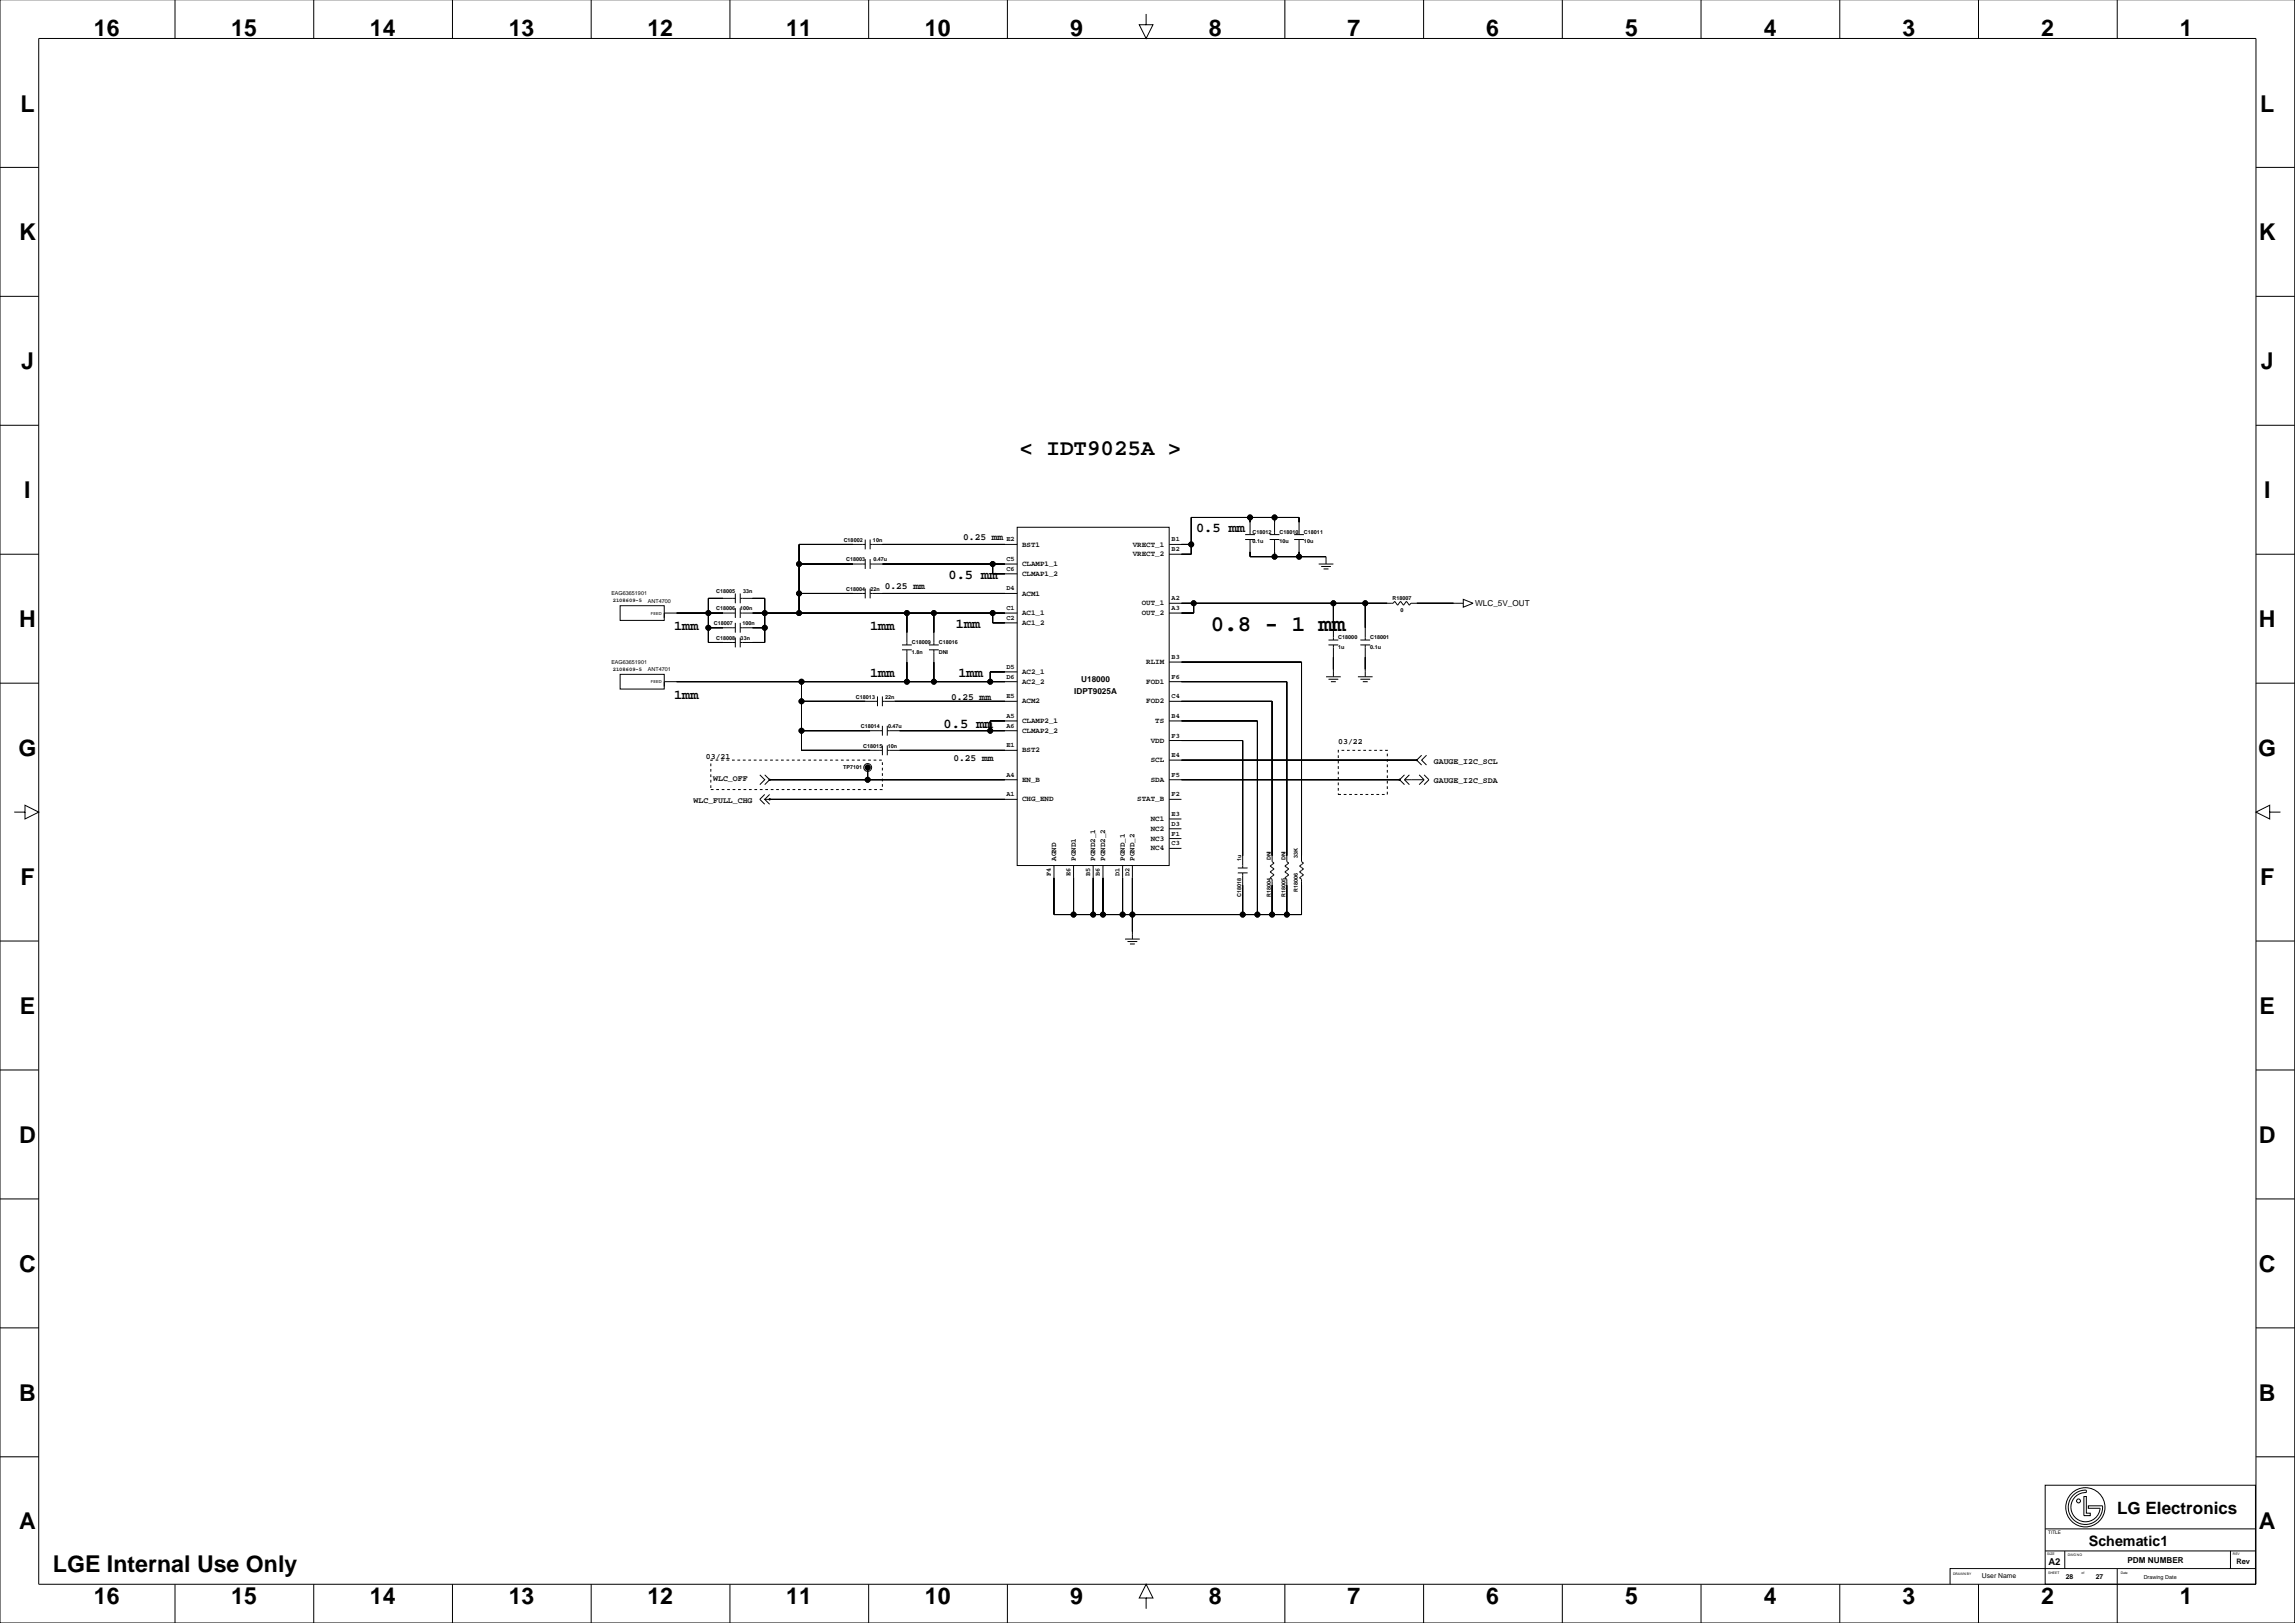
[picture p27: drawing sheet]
<svg xmlns="http://www.w3.org/2000/svg" width="1189mm" height="841mm" viewBox="0 0 1189 841" stroke-linecap="round" stroke-linejoin="round" font-family="sans-serif">
<defs><g id="words">
<g font-size="12">
<text x="49" y="18">16</text>
<text x="120" y="18">15</text>
<text x="192" y="18">14</text>
<text x="264" y="18">13</text>
<text x="335" y="18">12</text>
<text x="407" y="18">11</text>
<text x="479" y="18">10</text>
<text x="554" y="18">9</text>
<text x="626" y="19">8</text>
<text x="698" y="18">7</text>
<text x="770" y="18">6</text>
<text x="842" y="18">5</text>
<text x="914" y="18">4</text>
<text x="986" y="18">3</text>
<text x="1057" y="18">2</text>
<text x="1129" y="18">1</text>
<text x="11" y="58">L</text>
<text x="1171" y="58">L</text>
<text x="10" y="125">K</text>
<text x="1170" y="125">K</text>
<text x="11" y="191">J</text>
<text x="1171" y="191">J</text>
<text x="13" y="258">I</text>
<text x="1173" y="258">I</text>
<text x="10" y="325">H</text>
<text x="1170" y="325">H</text>
<text x="10" y="392">G</text>
<text x="1170" y="392">G</text>
<text x="11" y="458">F</text>
<text x="1171" y="458">F</text>
<text x="10" y="525">E</text>
<text x="1170" y="525">E</text>
<text x="10" y="592">D</text>
<text x="1170" y="592">D</text>
<text x="10" y="659">C</text>
<text x="1170" y="659">C</text>
<text x="10" y="726">B</text>
<text x="1170" y="726">B</text>
<text x="10" y="792">A</text>
<text x="1170" y="792">A</text>
<text x="27" y="814">LGE Internal Use Only</text>
<text x="49" y="831">16</text>
<text x="120" y="831">15</text>
<text x="192" y="831">14</text>
<text x="264" y="831">13</text>
<text x="335" y="831">12</text>
<text x="407" y="831">11</text>
<text x="479" y="831">10</text>
<text x="554" y="831">9</text>
<text x="626" y="831">8</text>
<text x="698" y="831">7</text>
<text x="770" y="831">6</text>
<text x="842" y="831">5</text>
<text x="914" y="831">4</text>
<text x="986" y="831">3</text>
<text x="1057" y="831">2</text>
<text x="1129" y="831">1</text>
</g>
<g font-size="11.6">
<text x="528" y="235">&lt; IDT9025A &gt;</text>
<text x="627" y="327">0.8 - 1 mm</text>
</g>
<text font-size="8.8" x="1097" y="784">LG Electronics</text>
<text font-size="7.4" x="1082" y="801">Schematic1</text>
<g font-size="7.1">
<text x="620" y="276">0.5 mm</text>
<text x="491" y="300">0.5 mm</text>
<text x="349" y="326">1mm</text>
<text x="451" y="326">1mm</text>
<text x="495" y="325">1mm</text>
<text x="451" y="351">1mm</text>
<text x="496" y="351">1mm</text>
<text x="349" y="362">1mm</text>
<text x="489" y="377">0.5 mm</text>
</g>
<g font-size="4.9">
<text x="499" y="280">0.25 mm</text>
<text x="458" y="305">0.25 mm</text>
<text x="493" y="362">0.25 mm</text>
<text x="494" y="394">0.25 mm</text>
<text x="1061" y="811">A2</text>
</g>
<g font-size="4.2">
<text x="764" y="314">WLC_5V_OUT</text>
<text x="560" y="353">U18000</text>
<text x="557" y="360">IDPT9025A</text>
<text x="693" y="385">03/22</text>
<text x="366" y="393">03/21</text>
<text x="743" y="396">GAUGE_I2C_SCL</text>
<text x="369" y="404">WLC_OFF</text>
<text x="743" y="406">GAUGE_I2C_SDA</text>
<text x="359" y="416">WLC_FULL_CHG</text>
<text x="1102" y="810">PDM NUMBER</text>
</g>
<g font-size="3.9">
<text x="529" y="283">BST1</text>
<text x="587" y="283">VRECT_1</text>
<text x="529" y="293">CLAMP1_1</text>
<text x="587" y="288">VRECT_2</text>
<text x="529" y="298">CLMAP1_2</text>
<text x="529" y="308">ACM1</text>
<text x="591" y="314">OUT_1</text>
<text x="529" y="319">AC1_1</text>
<text x="529" y="324">AC1_2</text>
<text x="591" y="319">OUT_2</text>
<text x="594" y="344">RLIM</text>
<text x="529" y="349">AC2_1</text>
<text x="529" y="354">AC2_2</text>
<text x="594" y="354">FOD1</text>
<text x="529" y="364">ACM2</text>
<text x="594" y="364">FOD2</text>
<text x="529" y="375">CLAMP2_1</text>
<text x="598" y="375">TS</text>
<text x="529" y="380">CLMAP2_2</text>
<text x="529" y="390">BST2</text>
<text x="596" y="385">VDD</text>
<text x="596" y="395">SCL</text>
<text x="529" y="405">EN_B</text>
<text x="596" y="405">SDA</text>
<text x="529" y="415">CHG_END</text>
<text x="589" y="415">STAT_B</text>
<text x="596" y="425">NC1</text>
<text x="596" y="430">NC2</text>
<text x="596" y="435">NC3</text>
<text x="596" y="441">NC4</text>
<text x="547" y="446" transform="rotate(-90 547 446)">AGND</text>
<text x="557" y="446" transform="rotate(-90 557 446)">PGND1</text>
<text x="567" y="446" transform="rotate(-90 567 446)">PGND2_1</text>
<text x="572" y="446" transform="rotate(-90 572 446)">PGND2_2</text>
<text x="583" y="446" transform="rotate(-90 583 446)">PGND_1</text>
<text x="588" y="446" transform="rotate(-90 588 446)">PGND_2</text>
<text x="1158" y="810">Rev</text>
</g>
<g font-size="3.5">
<text x="521" y="280">E2</text>
<text x="607" y="280">B1</text>
<text x="607" y="286">B2</text>
<text x="521" y="291">C5</text>
<text x="521" y="296">C6</text>
<text x="521" y="306">D4</text>
<text x="607" y="311">A2</text>
<text x="521" y="316">C1</text>
<text x="607" y="316">A3</text>
<text x="521" y="321">C2</text>
<text x="607" y="341">B3</text>
<text x="521" y="346">D5</text>
<text x="521" y="352">D6</text>
<text x="607" y="352">F6</text>
<text x="521" y="362">E5</text>
<text x="607" y="362">C4</text>
<text x="521" y="372">A5</text>
<text x="607" y="372">B4</text>
<text x="521" y="377">A6</text>
<text x="607" y="382">F3</text>
<text x="521" y="387">E1</text>
<text x="607" y="392">E4</text>
<text x="521" y="402">A4</text>
<text x="607" y="402">F5</text>
<text x="521" y="412">A1</text>
<text x="607" y="412">F2</text>
<text x="607" y="423">E3</text>
<text x="607" y="428">D3</text>
<text x="607" y="438">C3</text>
<text x="607" y="433">F1</text>
<text x="544" y="454" transform="rotate(-90 544 454)">F4</text>
<text x="555" y="454" transform="rotate(-90 555 454)">E6</text>
<text x="565" y="454" transform="rotate(-90 565 454)">B5</text>
<text x="570" y="454" transform="rotate(-90 570 454)">B6</text>
<text x="580" y="454" transform="rotate(-90 580 454)">D1</text>
<text x="585" y="454" transform="rotate(-90 585 454)">D2</text>
<text x="1027" y="818">User Name</text>
<text x="1070" y="818">28</text>
<text x="1086" y="818">27</text>
</g>
<g font-size="2.8">
<text x="437" y="281">C18002</text>
<text x="452" y="281">10n</text>
<text x="649" y="276">C18012</text>
<text x="649" y="281">0.1u</text>
<text x="663" y="281">10u</text>
<text x="663" y="276">C18010</text>
<text x="675" y="281">10u</text>
<text x="675" y="276">C18011</text>
<text x="438" y="291">C18003</text>
<text x="452" y="291">0.47u</text>
<text x="317" y="308">EAG63651901</text>
<text x="317" y="312">2108609-5</text>
<text x="371" y="307">C18005</text>
<text x="385" y="307">33n</text>
<text x="438" y="306">C18004</text>
<text x="451" y="306">22n</text>
<text x="721" y="311">R18007</text>
<text x="336" y="312">ANT4700</text>
<text x="371" y="316">C18006</text>
<text x="383" y="316">100n</text>
<text x="725" y="317">0</text>
<text x="370" y="324">C18007</text>
<text x="385" y="324">100n</text>
<text x="371" y="331">C18008</text>
<text x="384" y="331">33n</text>
<text x="472" y="334">C18009</text>
<text x="486" y="334">C18016</text>
<text x="693" y="331">C18000</text>
<text x="710" y="331">C18001</text>
<text x="472" y="339">1.8n</text>
<text x="486" y="339">DNI</text>
<text x="693" y="336">1u</text>
<text x="710" y="336">0.1u</text>
<text x="317" y="344">EAG63651901</text>
<text x="317" y="348">2108609-5</text>
<text x="336" y="348">ANT4701</text>
<text x="443" y="362">C18013</text>
<text x="459" y="362">22n</text>
<text x="446" y="377">C18014</text>
<text x="460" y="377">0.47u</text>
<text x="447" y="387">C18015</text>
<text x="460" y="387">10n</text>
<text x="437" y="398">TP7101</text>
<text x="643" y="446" transform="rotate(-90 643 446)">1u</text>
<text x="658" y="446" transform="rotate(-90 658 446)">DNI</text>
<text x="666" y="446" transform="rotate(-90 666 446)">DNI</text>
<text x="672" y="445" transform="rotate(-90 672 445)">33K</text>
<text x="643" y="465" transform="rotate(-90 643 465)">C18018</text>
<text x="658" y="465" transform="rotate(-90 658 465)">R18004</text>
<text x="666" y="465" transform="rotate(-90 666 465)">R18005</text>
<text x="672" y="462" transform="rotate(-90 672 462)">R18006</text>
<text x="1110" y="818">Drawing Date</text>
</g>
<text font-size="2.5" x="1061" y="795">TITLE</text>
<g font-size="2.1">
<text x="337" y="318">FEED</text>
<text x="337" y="354">FEED</text>
</g>
<g font-size="1.8">
<text x="1060" y="806">SIZE</text>
<text x="1071" y="806">DWG NO</text>
<text x="1157" y="806">REV</text>
<text x="1012" y="816">DRAWN BY</text>
<text x="1061" y="815">SHEET</text>
<text x="1078" y="815">of</text>
<text x="1099" y="815">Date</text>
</g>
</g></defs>
<g fill="none" stroke="#000" stroke-width=".52">
<path d="M0 0v841h1189v-841M91 0v20M163 0v20M234 0v20M306 0v20M378 0v20M450 0v20M522 0v20M666 0v20M737 0v20M809 0v20M881 0v20"/>
<path d="M953 0v20M1025 0v20M1097 0v20M20 20h1149v801h-1149zM594 7v6h3l-3 7-4-7h4M0 87h20M1169 87h20M0 154h20M1169 154h20M0 220h20M1169 220h20M448 279v6"/>
<path d="M451 279v6M527 273h79v175h-79zM645 277h5M645 279h5M648 279v9h39v4M648 268v9M658 277h5M658 279h5M660 268v9M660 279v9M670 277h5M670 279h5"/>
<path d="M673 277v-9h-56v19h-11M673 279v9M0 287h20M414 292h34M448 290v5M448 282h-34v36M451 292h76M451 290v5M451 282h76M514 292v5h13M606 282h11M683 292h8"/>
<path d="M684 293h5M686 295h2M1169 287h20M321 314h23v7h-23zM381 310h-14v23h14M381 307v5M381 315v5M381 318h-37v2M383 310h13v23h-13M383 307v5M383 315v5M383 318h144"/>
<path d="M414 307h34M448 305v5M451 305v5M451 307h76M470 318v16M484 318v16M514 318v5h13M606 312h116v-1l2 2 2-2 1 2 2-2 1 2 1-1h27M618 312v6h-12M691 312v20M707 312v20M758 310l5 2-5 3z"/>
<path d="M367 325h14M381 323v5M381 330v5M383 323v5M383 330v5M383 325h13M467 334h5M467 337h5M470 337v16M481 334h5M481 337h5M484 337v16"/>
<path d="M688 334h5M688 332h5M691 334v17M705 334h5M705 332h5M707 334v17M0 354h20M321 349h23v8h-23zM415 353v36h42M527 348h-14v5M527 353h-183v3M606 343h68v103l1 1-2 2 2 1-2 2 2 1-2 2h1v19h-128v-26"/>
<path d="M606 353h61v93l1 1-2 2 2 1-2 2 2 1-2 2h1v19M687 351h8M688 352h5M689 353h3M703 351h8M705 352h5M706 353h2M1169 354h20M415 378h42M415 363h40M455 361v5M457 361v5"/>
<path d="M457 376v5M457 363h70M460 378h67M460 376v5M527 373h-14v5M606 363h53v83l1 1-2 2 2 1-2 2 2 1-2 2h1v19M606 373h45v101M449 398h.1M449 397v7M457 386v5M460 386v5M460 389h67"/>
<path d="M606 384h38v66M606 394h128M734 394h.1M736 391l-2 3 2 2M739 391l-3 3 3 2M394 401l2 3-2 2M396 401l3 3-3 2M396 412l-2 2 2 3M399 404h.1M399 414h.1M399 414h-3l3 3M399 404h128"/>
<path d="M399 414h128M399 412l-3 2M606 404h119M606 414h6M725 404h.1M728 401l-3 3 3 2M728 404h10M728 404l2 2M730 401l-2 3M735 401l3 3M738 401l2 3-2 2M738 404l-3 2"/>
<path d="M7 421h6v-4l7 4-7 3v-3M606 424h6M606 429h6M606 434h6M606 439h6M1176 421v-4l-7 4 7 3v-3h5M556 448v26M566 448v26M571 448v26M582 448v26M587 448v38M641 450h5"/>
<path d="M641 452h5M644 452v22M0 487h20M583 486h7M584 488h5M585 489h3M1169 487h20M0 554h20M1169 554h20M0 621h20M1169 621h20M0 688h20"/>
<path d="M1169 688h20M0 755h20M1169 755h20M1059 769h109v52h-109zM1074 775a9 9 0 0 1 7-3v1a8 8 0 0 0-8 7 8 8 0 0 0 7 8 8 8 0 0 0 8-7h-6v-1h7a9 9 0 0 1-12 9 9 9 0 0 1-3-14zM1080 775h1v9h2v1h-3zM1059 792h109M1059 812h109M1059 803h109M1060 812h-50v9M1070 803v9M1097 813v28"/>
<path d="M1155 803v9M91 821v20M163 821v20M234 821v20M306 821v20M378 821v20M450 821v20M522 821v20M594 828h3l-3-7-4 7h4v5M666 821v20M737 821v20M809 821v20"/>
<path d="M881 821v20M953 821v20M1025 821v20"/>
<circle cx="648" cy="268" r="1.3"/>
<circle cx="660" cy="268" r="1.3"/>
<circle cx="414" cy="292" r="1.3"/>
<circle cx="514" cy="292" r="1.3"/>
<circle cx="617" cy="282" r="1.3"/>
<circle cx="660" cy="288" r="1.3"/>
<circle cx="673" cy="288" r="1.3"/>
<circle cx="367" cy="318" r="1.3"/>
<circle cx="396" cy="318" r="1.3"/>
<circle cx="414" cy="307" r="1.3"/>
<circle cx="414" cy="318" r="1.3"/>
<circle cx="470" cy="318" r="1.3"/>
<circle cx="484" cy="318" r="1.3"/>
<circle cx="514" cy="318" r="1.3"/>
<circle cx="618" cy="312" r="1.3"/>
<circle cx="691" cy="312" r="1.3"/>
<circle cx="707" cy="312" r="1.3"/>
<circle cx="367" cy="325" r="1.3"/>
<circle cx="396" cy="325" r="1.3"/>
<circle cx="415" cy="353" r="1.3"/>
<circle cx="470" cy="353" r="1.3"/>
<circle cx="484" cy="353" r="1.3"/>
<circle cx="513" cy="353" r="1.3"/>
<circle cx="415" cy="378" r="1.3"/>
<circle cx="415" cy="363" r="1.3"/>
<circle cx="513" cy="378" r="1.3"/>
<circle cx="449" cy="398" r="2"/>
<circle cx="449" cy="398" r="1.3"/>
<circle cx="734" cy="394" r=".3"/>
<circle cx="399" cy="404" r=".3"/>
<circle cx="399" cy="414" r=".3"/>
<circle cx="449" cy="404" r="1.3"/>
<circle cx="725" cy="404" r=".3"/>
<circle cx="556" cy="474" r="1.3"/>
<circle cx="566" cy="474" r="1.3"/>
<circle cx="571" cy="474" r="1.3"/>
<circle cx="582" cy="474" r="1.3"/>
<circle cx="587" cy="474" r="1.3"/>
<circle cx="644" cy="474" r="1.3"/>
<circle cx="651" cy="474" r="1.3"/>
<circle cx="659" cy="474" r="1.3"/>
<circle cx="667" cy="474" r="1.3"/>
<circle cx="1077" cy="777" r="1"/>
<circle cx="1080" cy="781" r="10"/>
</g>
<g fill="#000" stroke="#000" stroke-width=".52">
<path d="M617 268v14z" fill-rule="evenodd"/>
<path d="M648 268v3z" fill-rule="evenodd"/>
<path d="M617 268h31z" fill-rule="evenodd"/>
<path d="M648 268h12z" fill-rule="evenodd"/>
<path d="M660 268v3z" fill-rule="evenodd"/>
<path d="M660 268h13z" fill-rule="evenodd"/>
<path d="M673 268v3z" fill-rule="evenodd"/>
<path d="M414 282v10z" fill-rule="evenodd"/>
<path d="M414 292v15z" fill-rule="evenodd"/>
<path d="M414 292h28z" fill-rule="evenodd"/>
<path d="M414 282h28z" fill-rule="evenodd"/>
<path d="M514 292v5z" fill-rule="evenodd"/>
<path d="M457 292h57z" fill-rule="evenodd"/>
<path d="M457 282h64z" fill-rule="evenodd"/>
<path d="M514 292h7z" fill-rule="evenodd"/>
<path d="M514 297h7z" fill-rule="evenodd"/>
<path d="M612 282h5z" fill-rule="evenodd"/>
<path d="M612 287h5z" fill-rule="evenodd"/>
<path d="M617 282v5z" fill-rule="evenodd"/>
<path d="M648 286v2z" fill-rule="evenodd"/>
<path d="M648 288h12z" fill-rule="evenodd"/>
<path d="M660 286v2z" fill-rule="evenodd"/>
<path d="M660 288h13z" fill-rule="evenodd"/>
<path d="M673 286v2z" fill-rule="evenodd"/>
<path d="M673 288h14z" fill-rule="evenodd"/>
<path d="M367 310v8z" fill-rule="evenodd"/>
<path d="M367 318v7z" fill-rule="evenodd"/>
<path d="M350 318h17z" fill-rule="evenodd"/>
<path d="M367 310h8z" fill-rule="evenodd"/>
<path d="M367 318h8z" fill-rule="evenodd"/>
<path d="M390 310h6z" fill-rule="evenodd"/>
<path d="M396 310v8z" fill-rule="evenodd"/>
<path d="M396 318v7z" fill-rule="evenodd"/>
<path d="M390 318h6z" fill-rule="evenodd"/>
<path d="M414 307v11z" fill-rule="evenodd"/>
<path d="M396 318h18z" fill-rule="evenodd"/>
<path d="M414 307h28z" fill-rule="evenodd"/>
<path d="M470 318v10z" fill-rule="evenodd"/>
<path d="M414 318h56z" fill-rule="evenodd"/>
<path d="M484 318v10z" fill-rule="evenodd"/>
<path d="M470 318h14z" fill-rule="evenodd"/>
<path d="M514 318v5z" fill-rule="evenodd"/>
<path d="M484 318h30z" fill-rule="evenodd"/>
<path d="M514 318h7z" fill-rule="evenodd"/>
<path d="M457 307h64z" fill-rule="evenodd"/>
<path d="M612 318h6z" fill-rule="evenodd"/>
<path d="M618 312v6z" fill-rule="evenodd"/>
<path d="M612 312h6z" fill-rule="evenodd"/>
<path d="M618 312h73z" fill-rule="evenodd"/>
<path d="M691 312v13z" fill-rule="evenodd"/>
<path d="M707 312v13z" fill-rule="evenodd"/>
<path d="M691 312h16z" fill-rule="evenodd"/>
<path d="M707 312h12z" fill-rule="evenodd"/>
<path d="M734 312h19z" fill-rule="evenodd"/>
<path d="M367 325v8z" fill-rule="evenodd"/>
<path d="M367 333h8z" fill-rule="evenodd"/>
<path d="M367 325h8z" fill-rule="evenodd"/>
<path d="M390 333h6z" fill-rule="evenodd"/>
<path d="M396 325v8z" fill-rule="evenodd"/>
<path d="M390 325h6z" fill-rule="evenodd"/>
<path d="M514 323h7z" fill-rule="evenodd"/>
<path d="M350 353h65z" fill-rule="evenodd"/>
<path d="M415 353v10z" fill-rule="evenodd"/>
<path d="M470 343v10z" fill-rule="evenodd"/>
<path d="M415 353h55z" fill-rule="evenodd"/>
<path d="M484 343v10z" fill-rule="evenodd"/>
<path d="M470 353h14z" fill-rule="evenodd"/>
<path d="M513 348v5z" fill-rule="evenodd"/>
<path d="M484 353h29z" fill-rule="evenodd"/>
<path d="M513 348h8z" fill-rule="evenodd"/>
<path d="M513 353h8z" fill-rule="evenodd"/>
<path d="M667 353v90z" fill-rule="evenodd"/>
<path d="M612 353h55z" fill-rule="evenodd"/>
<path d="M674 343v100z" fill-rule="evenodd"/>
<path d="M612 343h62z" fill-rule="evenodd"/>
<path d="M691 340v7z" fill-rule="evenodd"/>
<path d="M707 340v7z" fill-rule="evenodd"/>
<path d="M415 363v15z" fill-rule="evenodd"/>
<path d="M415 378v11z" fill-rule="evenodd"/>
<path d="M415 363h33z" fill-rule="evenodd"/>
<path d="M415 378h36z" fill-rule="evenodd"/>
<path d="M513 373v5z" fill-rule="evenodd"/>
<path d="M466 378h47z" fill-rule="evenodd"/>
<path d="M463 363h58z" fill-rule="evenodd"/>
<path d="M513 373h8z" fill-rule="evenodd"/>
<path d="M513 378h8z" fill-rule="evenodd"/>
<path d="M612 373h39z" fill-rule="evenodd"/>
<path d="M651 373v101z" fill-rule="evenodd"/>
<path d="M659 363v80z" fill-rule="evenodd"/>
<path d="M612 363h47z" fill-rule="evenodd"/>
<path d="M449 398v6z" fill-rule="evenodd"/>
<path d="M415 389h36z" fill-rule="evenodd"/>
<path d="M466 389h55z" fill-rule="evenodd"/>
<path d="M644 384v59z" fill-rule="evenodd"/>
<path d="M612 384h32z" fill-rule="evenodd"/>
<path d="M612 394h122z" fill-rule="evenodd"/>
<path d="M399 404h50z" fill-rule="evenodd"/>
<path d="M399 414h122z" fill-rule="evenodd"/>
<path d="M449 404h72z" fill-rule="evenodd"/>
<path d="M612 404h113z" fill-rule="evenodd"/>
<path d="M546 455v19z" fill-rule="evenodd"/>
<path d="M556 455v19z" fill-rule="evenodd"/>
<path d="M566 455v19z" fill-rule="evenodd"/>
<path d="M571 455v19z" fill-rule="evenodd"/>
<path d="M582 455v19z" fill-rule="evenodd"/>
<path d="M587 455v19z" fill-rule="evenodd"/>
<path d="M644 458v16z" fill-rule="evenodd"/>
<path d="M659 458v16z" fill-rule="evenodd"/>
<path d="M667 458v16z" fill-rule="evenodd"/>
<path d="M674 458v16z" fill-rule="evenodd"/>
<path d="M546 474h10z" fill-rule="evenodd"/>
<path d="M556 474h10z" fill-rule="evenodd"/>
<path d="M566 474h5z" fill-rule="evenodd"/>
<path d="M571 474h11z" fill-rule="evenodd"/>
<path d="M582 474h5z" fill-rule="evenodd"/>
<path d="M587 474v9z" fill-rule="evenodd"/>
<path d="M587 474h42z" fill-rule="evenodd"/>
<path d="M629 474h7z" fill-rule="evenodd"/>
<path d="M636 474h8z" fill-rule="evenodd"/>
<path d="M644 474h7z" fill-rule="evenodd"/>
<path d="M651 474h8z" fill-rule="evenodd"/>
<path d="M659 474h8z" fill-rule="evenodd"/>
<path d="M667 474h7z" fill-rule="evenodd"/>
<circle cx="648" cy="268" r="1.3"/>
<circle cx="660" cy="268" r="1.3"/>
<circle cx="414" cy="292" r="1.3"/>
<circle cx="514" cy="292" r="1.3"/>
<circle cx="617" cy="282" r="1.3"/>
<circle cx="660" cy="288" r="1.3"/>
<circle cx="673" cy="288" r="1.3"/>
<circle cx="367" cy="318" r="1.3"/>
<circle cx="396" cy="318" r="1.3"/>
<circle cx="414" cy="307" r="1.3"/>
<circle cx="414" cy="318" r="1.3"/>
<circle cx="470" cy="318" r="1.3"/>
<circle cx="484" cy="318" r="1.3"/>
<circle cx="514" cy="318" r="1.3"/>
<circle cx="618" cy="312" r="1.3"/>
<circle cx="691" cy="312" r="1.3"/>
<circle cx="707" cy="312" r="1.3"/>
<circle cx="367" cy="325" r="1.3"/>
<circle cx="396" cy="325" r="1.3"/>
<circle cx="415" cy="353" r="1.3"/>
<circle cx="470" cy="353" r="1.3"/>
<circle cx="484" cy="353" r="1.3"/>
<circle cx="513" cy="353" r="1.3"/>
<circle cx="415" cy="378" r="1.3"/>
<circle cx="415" cy="363" r="1.3"/>
<circle cx="513" cy="378" r="1.3"/>
<circle cx="449" cy="398" r="1.3"/>
<circle cx="734" cy="394" r=".3"/>
<circle cx="399" cy="404" r=".3"/>
<circle cx="399" cy="414" r=".3"/>
<circle cx="449" cy="404" r="1.3"/>
<circle cx="725" cy="404" r=".3"/>
<circle cx="556" cy="474" r="1.3"/>
<circle cx="566" cy="474" r="1.3"/>
<circle cx="571" cy="474" r="1.3"/>
<circle cx="582" cy="474" r="1.3"/>
<circle cx="587" cy="474" r="1.3"/>
<circle cx="644" cy="474" r="1.3"/>
<circle cx="651" cy="474" r="1.3"/>
<circle cx="659" cy="474" r="1.3"/>
<circle cx="667" cy="474" r="1.3"/>
</g>
<path d="M368 394h89v15h-89zM693 389h26v23h-26z" fill="none" stroke="#000" stroke-width=".52" stroke-dasharray="1.4 1.4" stroke-linecap="butt"/>
<use href="#words"/>
</svg>
